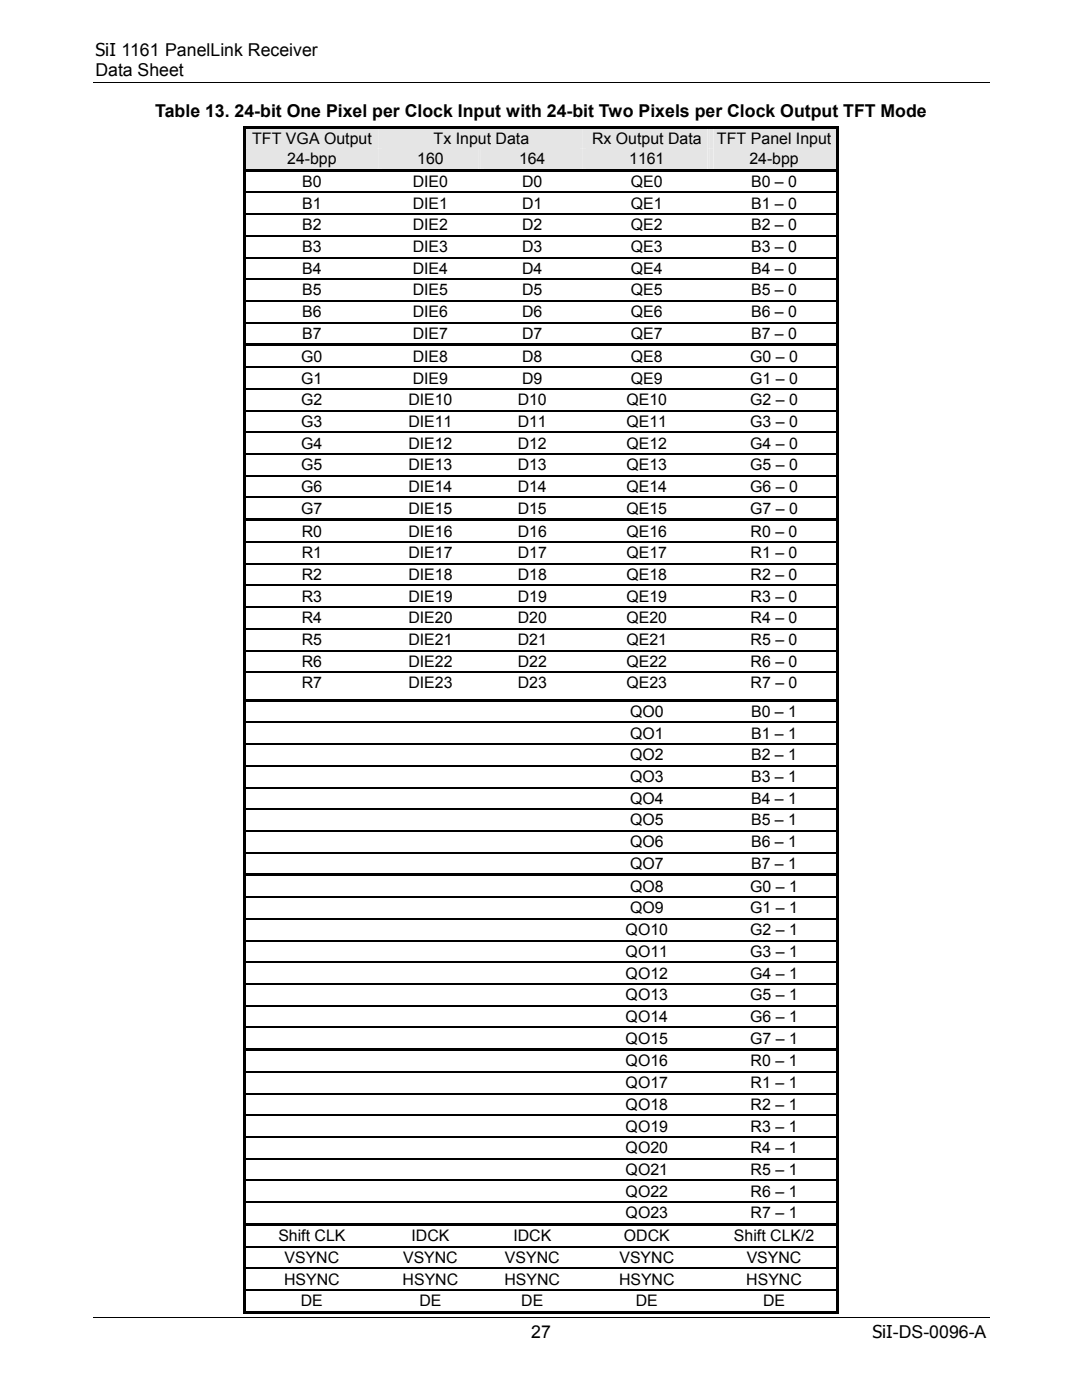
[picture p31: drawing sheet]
<svg xmlns="http://www.w3.org/2000/svg" width="216mm" height="279mm" viewBox="0 0 216 279" stroke-linecap="round" stroke-linejoin="round" font-family="sans-serif">
<defs><g id="words">
<g font-size="3.5">
<text x="19" y="11.2">SiI 1161 PanelLink Receiver</text>
<text x="19.1" y="15.2">Data Sheet</text>
<text x="31" y="23.3">Table 13. 24-bit One Pixel per Clock Input with 24-bit Two Pixels per Clock Output TFT Mode</text>
<text x="106" y="266.9">27</text>
<text x="174.1" y="266.9">SiI-DS-0096-A</text>
</g>
<g font-size="3.2">
<text x="50.3" y="28.7">TFT VGA Output</text>
<text x="86.5" y="28.7">Tx Input Data</text>
<text x="118.2" y="28.7">Rx Output Data</text>
<text x="143.1" y="28.7">TFT Panel Input</text>
<text x="57.3" y="32.7">24-bpp</text>
<text x="83.2" y="32.7">160</text>
<text x="103.6" y="32.7">164</text>
<text x="125.6" y="32.7">1161</text>
<text x="149.5" y="32.7">24-bpp</text>
<text x="60.3" y="37.3">B0</text>
<text x="60.3" y="41.7">B1</text>
<text x="82.4" y="37.3">DIE0</text>
<text x="82.4" y="41.7">DIE1</text>
<text x="104.2" y="37.3">D0</text>
<text x="104.2" y="41.7">D1</text>
<text x="125.9" y="37.3">QE0</text>
<text x="125.9" y="41.7">QE1</text>
<text x="149.9" y="37.3">B0 – 0</text>
<text x="149.9" y="41.7">B1 – 0</text>
<text x="60.3" y="46">B2</text>
<text x="82.4" y="46">DIE2</text>
<text x="104.2" y="46">D2</text>
<text x="125.9" y="46">QE2</text>
<text x="149.9" y="46">B2 – 0</text>
<text x="60.3" y="50.3">B3</text>
<text x="82.4" y="50.3">DIE3</text>
<text x="104.2" y="50.3">D3</text>
<text x="125.9" y="50.3">QE3</text>
<text x="149.9" y="50.3">B3 – 0</text>
<text x="60.3" y="54.7">B4</text>
<text x="60.3" y="59">B5</text>
<text x="82.4" y="54.7">DIE4</text>
<text x="82.4" y="59">DIE5</text>
<text x="104.2" y="54.7">D4</text>
<text x="104.2" y="59">D5</text>
<text x="125.9" y="54.7">QE4</text>
<text x="125.9" y="59">QE5</text>
<text x="149.9" y="54.7">B4 – 0</text>
<text x="149.9" y="59">B5 – 0</text>
<text x="60.3" y="63.3">B6</text>
<text x="82.4" y="63.3">DIE6</text>
<text x="104.2" y="63.3">D6</text>
<text x="125.9" y="63.3">QE6</text>
<text x="149.9" y="63.3">B6 – 0</text>
<text x="60.3" y="67.6">B7</text>
<text x="82.4" y="67.6">DIE7</text>
<text x="104.2" y="67.6">D7</text>
<text x="125.9" y="67.6">QE7</text>
<text x="149.9" y="67.6">B7 – 0</text>
<text x="60.1" y="72.2">G0</text>
<text x="60.1" y="76.5">G1</text>
<text x="82.4" y="72.2">DIE8</text>
<text x="82.4" y="76.5">DIE9</text>
<text x="104.2" y="72.2">D8</text>
<text x="104.2" y="76.5">D9</text>
<text x="125.9" y="72.2">QE8</text>
<text x="125.9" y="76.5">QE9</text>
<text x="149.7" y="72.2">G0 – 0</text>
<text x="149.7" y="76.5">G1 – 0</text>
<text x="60.1" y="80.9">G2</text>
<text x="81.5" y="80.9">DIE10</text>
<text x="103.3" y="80.9">D10</text>
<text x="125" y="80.9">QE10</text>
<text x="149.7" y="80.9">G2 – 0</text>
<text x="60.1" y="85.2">G3</text>
<text x="60.1" y="89.5">G4</text>
<text x="81.5" y="85.2">DIE11</text>
<text x="81.5" y="89.5">DIE12</text>
<text x="103.3" y="85.2">D11</text>
<text x="103.3" y="89.5">D12</text>
<text x="125" y="85.2">QE11</text>
<text x="125" y="89.5">QE12</text>
<text x="149.7" y="85.2">G3 – 0</text>
<text x="149.7" y="89.5">G4 – 0</text>
<text x="60.1" y="93.9">G5</text>
<text x="81.5" y="93.9">DIE13</text>
<text x="103.3" y="93.9">D13</text>
<text x="125" y="93.9">QE13</text>
<text x="149.7" y="93.9">G5 – 0</text>
<text x="60.1" y="98.2">G6</text>
<text x="81.5" y="98.2">DIE14</text>
<text x="103.3" y="98.2">D14</text>
<text x="125" y="98.2">QE14</text>
<text x="149.7" y="98.2">G6 – 0</text>
<text x="60.1" y="102.5">G7</text>
<text x="60.2" y="107.1">R0</text>
<text x="81.5" y="102.5">DIE15</text>
<text x="81.5" y="107.1">DIE16</text>
<text x="103.3" y="102.5">D15</text>
<text x="103.3" y="107.1">D16</text>
<text x="125" y="107.1">QE16</text>
<text x="125" y="102.5">QE15</text>
<text x="149.7" y="102.5">G7 – 0</text>
<text x="149.8" y="107.1">R0 – 0</text>
<text x="60.2" y="111.4">R1</text>
<text x="81.5" y="111.4">DIE17</text>
<text x="103.3" y="111.4">D17</text>
<text x="125" y="111.4">QE17</text>
<text x="149.8" y="111.4">R1 – 0</text>
<text x="60.2" y="115.8">R2</text>
<text x="81.5" y="115.8">DIE18</text>
<text x="103.3" y="115.8">D18</text>
<text x="125" y="115.8">QE18</text>
<text x="149.8" y="115.8">R2 – 0</text>
<text x="60.2" y="120.1">R3</text>
<text x="60.2" y="124.4">R4</text>
<text x="81.5" y="120.1">DIE19</text>
<text x="81.5" y="124.4">DIE20</text>
<text x="103.3" y="120.1">D19</text>
<text x="103.3" y="124.4">D20</text>
<text x="125" y="120.1">QE19</text>
<text x="125" y="124.4">QE20</text>
<text x="149.8" y="120.1">R3 – 0</text>
<text x="149.8" y="124.4">R4 – 0</text>
<text x="60.2" y="128.7">R5</text>
<text x="81.5" y="128.7">DIE21</text>
<text x="103.3" y="128.7">D21</text>
<text x="125" y="128.7">QE21</text>
<text x="149.8" y="128.7">R5 – 0</text>
<text x="60.2" y="133.1">R6</text>
<text x="60.2" y="137.4">R7</text>
<text x="81.5" y="133.1">DIE22</text>
<text x="81.5" y="137.4">DIE23</text>
<text x="103.3" y="133.1">D22</text>
<text x="103.3" y="137.4">D23</text>
<text x="125" y="133.1">QE22</text>
<text x="125" y="137.4">QE23</text>
<text x="149.8" y="133.1">R6 – 0</text>
<text x="149.8" y="137.4">R7 – 0</text>
<text x="125.7" y="143.1">QO0</text>
<text x="149.9" y="143.1">B0 – 1</text>
<text x="125.7" y="147.4">QO1</text>
<text x="149.9" y="147.4">B1 – 1</text>
<text x="125.7" y="151.7">QO2</text>
<text x="149.9" y="151.7">B2 – 1</text>
<text x="125.7" y="156.1">QO3</text>
<text x="125.7" y="160.4">QO4</text>
<text x="149.9" y="156.1">B3 – 1</text>
<text x="149.9" y="160.4">B4 – 1</text>
<text x="125.7" y="164.7">QO5</text>
<text x="149.9" y="164.7">B5 – 1</text>
<text x="125.7" y="169.1">QO6</text>
<text x="125.7" y="173.4">QO7</text>
<text x="149.9" y="169.1">B6 – 1</text>
<text x="149.9" y="173.4">B7 – 1</text>
<text x="125.7" y="177.9">QO8</text>
<text x="149.7" y="177.9">G0 – 1</text>
<text x="125.7" y="182.3">QO9</text>
<text x="149.7" y="182.3">G1 – 1</text>
<text x="124.8" y="186.6">QO10</text>
<text x="124.8" y="190.9">QO11</text>
<text x="149.7" y="186.6">G2 – 1</text>
<text x="149.7" y="190.9">G3 – 1</text>
<text x="124.8" y="195.3">QO12</text>
<text x="149.7" y="195.3">G4 – 1</text>
<text x="124.8" y="199.6">QO13</text>
<text x="124.8" y="203.9">QO14</text>
<text x="149.7" y="199.6">G5 – 1</text>
<text x="149.7" y="203.9">G6 – 1</text>
<text x="124.8" y="208.3">QO15</text>
<text x="149.7" y="208.3">G7 – 1</text>
<text x="124.8" y="212.8">QO16</text>
<text x="149.8" y="212.8">R0 – 1</text>
<text x="124.8" y="217.2">QO17</text>
<text x="124.8" y="221.5">QO18</text>
<text x="149.8" y="217.2">R1 – 1</text>
<text x="149.8" y="221.5">R2 – 1</text>
<text x="124.8" y="225.8">QO19</text>
<text x="149.8" y="225.8">R3 – 1</text>
<text x="124.8" y="230.2">QO20</text>
<text x="149.8" y="230.2">R4 – 1</text>
<text x="124.8" y="234.5">QO21</text>
<text x="124.8" y="238.8">QO22</text>
<text x="149.8" y="234.5">R5 – 1</text>
<text x="149.8" y="238.8">R6 – 1</text>
<text x="124.8" y="243.1">QO23</text>
<text x="149.8" y="243.1">R7 – 1</text>
<text x="55.5" y="247.7">Shift CLK</text>
<text x="82.1" y="247.7">IDCK</text>
<text x="102.4" y="247.7">IDCK</text>
<text x="124.5" y="247.7">ODCK</text>
<text x="146.5" y="247.7">Shift CLK/2</text>
<text x="56.7" y="256.4">HSYNC</text>
<text x="56.8" y="252.1">VSYNC</text>
<text x="80.3" y="256.4">HSYNC</text>
<text x="80.4" y="252.1">VSYNC</text>
<text x="100.7" y="256.4">HSYNC</text>
<text x="100.7" y="252.1">VSYNC</text>
<text x="123.5" y="256.4">HSYNC</text>
<text x="123.6" y="252.1">VSYNC</text>
<text x="148.9" y="256.4">HSYNC</text>
<text x="149" y="252.1">VSYNC</text>
<text x="60" y="260.7">DE</text>
<text x="83.7" y="260.7">DE</text>
<text x="104" y="260.7">DE</text>
<text x="126.9" y="260.7">DE</text>
<text x="152.3" y="260.7">DE</text>
</g>
</g></defs>
<path d="M18.5 16.4h178.9M18.5 263h178.9" fill="none" stroke="#000" stroke-width=".2"/>
<g fill="#e5e5e5">
<path d="M49.4 25.6h25.7v4.1h-25.7z"/>
<path d="M49 25.6h26.6v4.1h-26.6z"/>
<path d="M76.4 25.6h39.3v4.1h-39.3z"/>
<path d="M75.6 25.6h40.6v4.1h-40.6z"/>
<path d="M117 25.6h24.1v4.1h-24.1z"/>
<path d="M116.2 25.6h25.4v4.1h-25.4z"/>
<path d="M142.4 25.6h24.1v4.1h-24.1z"/>
<path d="M141.6 25.6h25.3v4.1h-25.3z"/>
</g>
<path d="M48.5 25.1h.5v.5h-.5zM48.5 25.1h93.7v.5h-93.7zM48.5 25.6h.5v4.1h-.5zM142.2 25.1h24.7v.5h-24.7zM166.9 25.1h.5v.5h-.5zM166.9 25.6h.5v4.1h-.5z" fill="#000"/>
<g fill="#e5e5e5">
<path d="M49.4 29.7h25.7v4h-25.7z"/>
<path d="M49 29.7h26.6v4h-26.6z"/>
<path d="M76.4 29.7h19v4h-19z"/>
<path d="M75.6 29.7h20.3v4h-20.3z"/>
<path d="M96.7 29.7h19v4h-19z"/>
<path d="M95.9 29.7h20.3v4h-20.3z"/>
<path d="M117 29.7h24.1v4h-24.1z"/>
<path d="M116.2 29.7h25.4v4h-25.4z"/>
<path d="M142.4 29.7h24.1v4h-24.1z"/>
<path d="M141.6 29.7h25.3v4h-25.3z"/>
</g>
<g fill="#000">
<path d="M48.5 29.7h.5v4h-.5zM48.5 33.7h93.7v.5h-93.7zM48.5 34.2h.5v4.1h-.5zM48.5 38.3h.5v.3h-.5zM48.5 38.6h.5v4h-.5zM142.2 33.7h24.7v.5h-24.7zM166.9 29.7h.5v4h-.5zM166.9 33.7h.5v.5h-.5zM166.9 34.2h.5v4.1h-.5zM166.9 38.3h.5v.3h-.5zM166.9 38.6h.5v4h-.5zM48.5 42.6h.5v.3h-.5z"/>
<path d="M48.5 42.9h.5v4h-.5zM48.5 46.9h.5v.3h-.5zM48.5 47.2h.5v4.1h-.5zM48.5 51.3h.5v.3h-.5zM48.5 51.6h.5v4h-.5zM48.5 55.6h.5v.3h-.5zM48.5 55.9h.5v4h-.5zM48.5 59.9h.5v.3h-.5zM166.9 42.6h.5v.3h-.5zM166.9 42.9h.5v4h-.5zM166.9 46.9h.5v.3h-.5zM166.9 47.2h.5v4.1h-.5z"/>
<path d="M166.9 51.3h.5v.3h-.5zM166.9 51.6h.5v4h-.5zM166.9 55.6h.5v.3h-.5zM166.9 55.9h.5v4h-.5zM166.9 59.9h.5v.3h-.5zM48.5 60.2h.5v4.1h-.5zM48.5 64.3h.5v.2h-.5zM48.5 64.5h.5v4.1h-.5zM48.5 68.6h93.7v.5h-93.7zM48.5 69.1h.5v4.1h-.5zM48.5 73.2h.5v.2h-.5zM48.5 73.4h.5v4.1h-.5z"/>
<path d="M48.5 77.5h.5v.3h-.5zM48.5 77.8h.5v4h-.5zM142.2 68.6h24.7v.5h-24.7zM166.9 60.2h.5v4.1h-.5zM166.9 64.3h.5v.2h-.5zM166.9 64.5h.5v4.1h-.5zM166.9 68.6h.5v.5h-.5zM166.9 69.1h.5v4.1h-.5zM166.9 73.2h.5v.2h-.5zM166.9 73.4h.5v4.1h-.5zM166.9 77.5h.5v.3h-.5zM166.9 77.8h.5v4h-.5z"/>
<path d="M48.5 81.8h.5v.3h-.5zM48.5 82.1h.5v4.1h-.5zM48.5 86.2h.5v.2h-.5zM48.5 86.4h.5v4.1h-.5zM48.5 90.5h.5v.3h-.5zM48.5 90.8h.5v4h-.5zM48.5 94.8h.5v.3h-.5zM48.5 95.1h.5v4h-.5zM48.5 99.1h.5v.3h-.5zM48.5 99.4h.5v4.1h-.5zM166.9 81.8h.5v.3h-.5zM166.9 82.1h.5v4.1h-.5z"/>
<path d="M166.9 86.2h.5v.2h-.5zM166.9 86.4h.5v4.1h-.5zM166.9 90.5h.5v.3h-.5zM166.9 90.8h.5v4h-.5zM166.9 94.8h.5v.3h-.5zM166.9 95.1h.5v4h-.5zM166.9 99.1h.5v.3h-.5zM166.9 99.4h.5v4.1h-.5zM48.5 103.5h93.7v.5h-93.7zM48.5 104h.5v4.1h-.5zM48.5 108.1h.5v.2h-.5zM48.5 108.3h.5v4.1h-.5z"/>
<path d="M48.5 112.4h.5v.3h-.5zM48.5 112.7h.5v4h-.5zM48.5 116.7h.5v.3h-.5zM48.5 117h.5v4.1h-.5zM142.2 103.5h24.7v.5h-24.7zM166.9 103.5h.5v.5h-.5zM166.9 104h.5v4.1h-.5zM166.9 108.1h.5v.2h-.5zM166.9 108.3h.5v4.1h-.5zM166.9 112.4h.5v.3h-.5zM166.9 112.7h.5v4h-.5zM166.9 116.7h.5v.3h-.5z"/>
<path d="M166.9 117h.5v4.1h-.5zM48.5 121.1h.5v.2h-.5zM48.5 121.3h.5v4.1h-.5zM48.5 125.4h.5v.2h-.5zM48.5 125.6h.5v4.1h-.5zM48.5 129.7h.5v.3h-.5zM48.5 130h.5v4h-.5zM48.5 134h.5v.3h-.5zM48.5 134.3h.5v5.1h-.5zM48.5 139.4h93.7v.6h-93.7zM48.5 140h.5v4h-.5zM142.2 139.4h24.7v.6h-24.7z"/>
<path d="M166.9 121.1h.5v.2h-.5zM166.9 121.3h.5v4.1h-.5zM166.9 125.4h.5v.2h-.5zM166.9 125.6h.5v4.1h-.5zM166.9 129.7h.5v.3h-.5zM166.9 130h.5v4h-.5zM166.9 134h.5v.3h-.5zM166.9 134.3h.5v5.1h-.5zM166.9 139.4h.5v.6h-.5zM166.9 140h.5v4h-.5zM48.5 144h.5v.3h-.5zM48.5 144.3h.5v4.1h-.5z"/>
<path d="M48.5 148.4h.5v.3h-.5zM48.5 148.7h.5v4h-.5zM48.5 152.7h.5v.3h-.5zM48.5 153h.5v4h-.5zM48.5 157h.5v.3h-.5zM48.5 157.3h.5v4.1h-.5zM166.9 144h.5v.3h-.5zM166.9 144.3h.5v4.1h-.5zM166.9 148.4h.5v.3h-.5zM166.9 148.7h.5v4h-.5zM166.9 152.7h.5v.3h-.5zM166.9 153h.5v4h-.5z"/>
<path d="M166.9 157h.5v.3h-.5zM166.9 157.3h.5v4.1h-.5zM48.5 161.4h.5v.2h-.5zM48.5 161.6h.5v4.1h-.5zM48.5 165.7h.5v.3h-.5zM48.5 166h.5v4h-.5zM48.5 170h.5v.3h-.5zM48.5 170.3h.5v4h-.5zM48.5 174.3h93.7v.6h-93.7zM48.5 174.9h.5v4h-.5zM48.5 178.9h.5v.3h-.5zM48.5 179.2h.5v4.1h-.5z"/>
<path d="M142.2 174.3h24.7v.6h-24.7zM166.9 161.4h.5v.2h-.5zM166.9 161.6h.5v4.1h-.5zM166.9 165.7h.5v.3h-.5zM166.9 166h.5v4h-.5zM166.9 170h.5v.3h-.5zM166.9 170.3h.5v4h-.5zM166.9 174.3h.5v.6h-.5zM166.9 174.9h.5v4h-.5zM166.9 178.9h.5v.3h-.5zM166.9 179.2h.5v4.1h-.5zM48.5 183.3h.5v.2h-.5z"/>
<path d="M48.5 183.5h.5v4.1h-.5zM48.5 187.6h.5v.3h-.5zM48.5 187.9h.5v4h-.5zM48.5 191.9h.5v.3h-.5zM48.5 192.2h.5v4h-.5zM48.5 196.2h.5v.3h-.5zM48.5 196.5h.5v4.1h-.5zM166.9 183.3h.5v.2h-.5zM166.9 183.5h.5v4.1h-.5zM166.9 187.6h.5v.3h-.5zM166.9 187.9h.5v4h-.5zM166.9 191.9h.5v.3h-.5z"/>
<path d="M166.9 192.2h.5v4h-.5zM166.9 196.2h.5v.3h-.5zM166.9 196.5h.5v4.1h-.5zM48.5 200.6h.5v.3h-.5zM48.5 200.9h.5v4h-.5zM48.5 204.9h.5v.3h-.5zM48.5 205.2h.5v4h-.5zM48.5 209.2h93.7v.5h-93.7zM48.5 209.7h.5v4.1h-.5zM48.5 213.8h.5v.3h-.5zM48.5 214.1h.5v4h-.5zM48.5 218.1h.5v.3h-.5z"/>
<path d="M48.5 218.4h.5v4.1h-.5zM142.2 209.2h24.7v.5h-24.7zM166.9 200.6h.5v.3h-.5zM166.9 200.9h.5v4h-.5zM166.9 204.9h.5v.3h-.5zM166.9 205.2h.5v4h-.5zM166.9 209.2h.5v.5h-.5zM166.9 209.7h.5v4.1h-.5zM166.9 213.8h.5v.3h-.5zM166.9 214.1h.5v4h-.5zM166.9 218.1h.5v.3h-.5zM166.9 218.4h.5v4.1h-.5z"/>
<path d="M48.5 222.5h.5v.2h-.5zM48.5 222.7h.5v4.1h-.5zM48.5 226.8h.5v.3h-.5zM48.5 227.1h.5v4h-.5zM48.5 231.1h.5v.3h-.5zM48.5 231.4h.5v4.1h-.5zM48.5 235.5h.5v.2h-.5zM48.5 235.7h.5v4.1h-.5zM48.5 239.8h.5v.3h-.5zM166.9 222.5h.5v.2h-.5zM166.9 222.7h.5v4.1h-.5zM166.9 226.8h.5v.3h-.5z"/>
<path d="M166.9 227.1h.5v4h-.5zM166.9 231.1h.5v.3h-.5zM166.9 231.4h.5v4.1h-.5zM166.9 235.5h.5v.2h-.5zM166.9 235.7h.5v4.1h-.5zM166.9 239.8h.5v.3h-.5zM48.5 240.1h.5v4h-.5zM48.5 244.1h93.7v.5h-93.7zM48.5 244.6h.5v4.1h-.5zM48.5 248.7h.5v.3h-.5zM48.5 249h.5v4h-.5zM48.5 253h.5v.3h-.5z"/>
<path d="M48.5 253.3h.5v4.1h-.5zM48.5 257.4h.5v.2h-.5zM48.5 257.6h.5v4.6h-.5zM142.2 244.1h24.7v.5h-24.7zM166.9 240.1h.5v4h-.5zM166.9 244.1h.5v.5h-.5zM166.9 244.6h.5v4.1h-.5zM166.9 248.7h.5v.3h-.5zM166.9 249h.5v4h-.5zM166.9 253h.5v.3h-.5zM166.9 253.3h.5v4.1h-.5zM166.9 257.4h.5v.2h-.5z"/>
<path d="M166.9 257.6h.5v4.6h-.5zM48.5 261.7h93.7v.5h-93.7zM142.2 261.7h24.7v.5h-24.7zM166.9 261.7h.5v.5h-.5z"/>
</g>
<g fill="none" stroke="#000" stroke-width=".25">
<path d="M49 38.4h117.9M49 42.8h117.9M49 47.1h117.9M49 51.4h117.9M49 55.7h117.9M49 60.1h117.9M49 64.4h117.9M49 73.3h117.9M49 77.6h117.9M49 82h117.9M49 86.3h117.9M49 90.6h117.9"/>
<path d="M49 95h117.9M49 99.3h117.9M49 108.2h117.9M49 112.5h117.9M49 116.8h117.9M49 121.2h117.9M49 125.5h117.9M49 129.8h117.9M49 134.2h117.9M49 144.2h117.9M49 148.5h117.9M49 152.8h117.9"/>
<path d="M49 157.2h117.9M49 161.5h117.9M49 165.8h117.9M49 170.1h117.9M49 179h117.9M49 183.4h117.9M49 187.7h117.9M49 192h117.9M49 196.4h117.9M49 200.7h117.9M49 205h117.9M49 213.9h117.9"/>
<path d="M49 218.3h117.9M49 222.6h117.9M49 226.9h117.9M49 231.2h117.9M49 235.6h117.9M49 239.9h117.9M49 248.8h117.9M49 253.2h117.9M49 257.5h117.9"/>
</g>
<use href="#words"/>
</svg>
